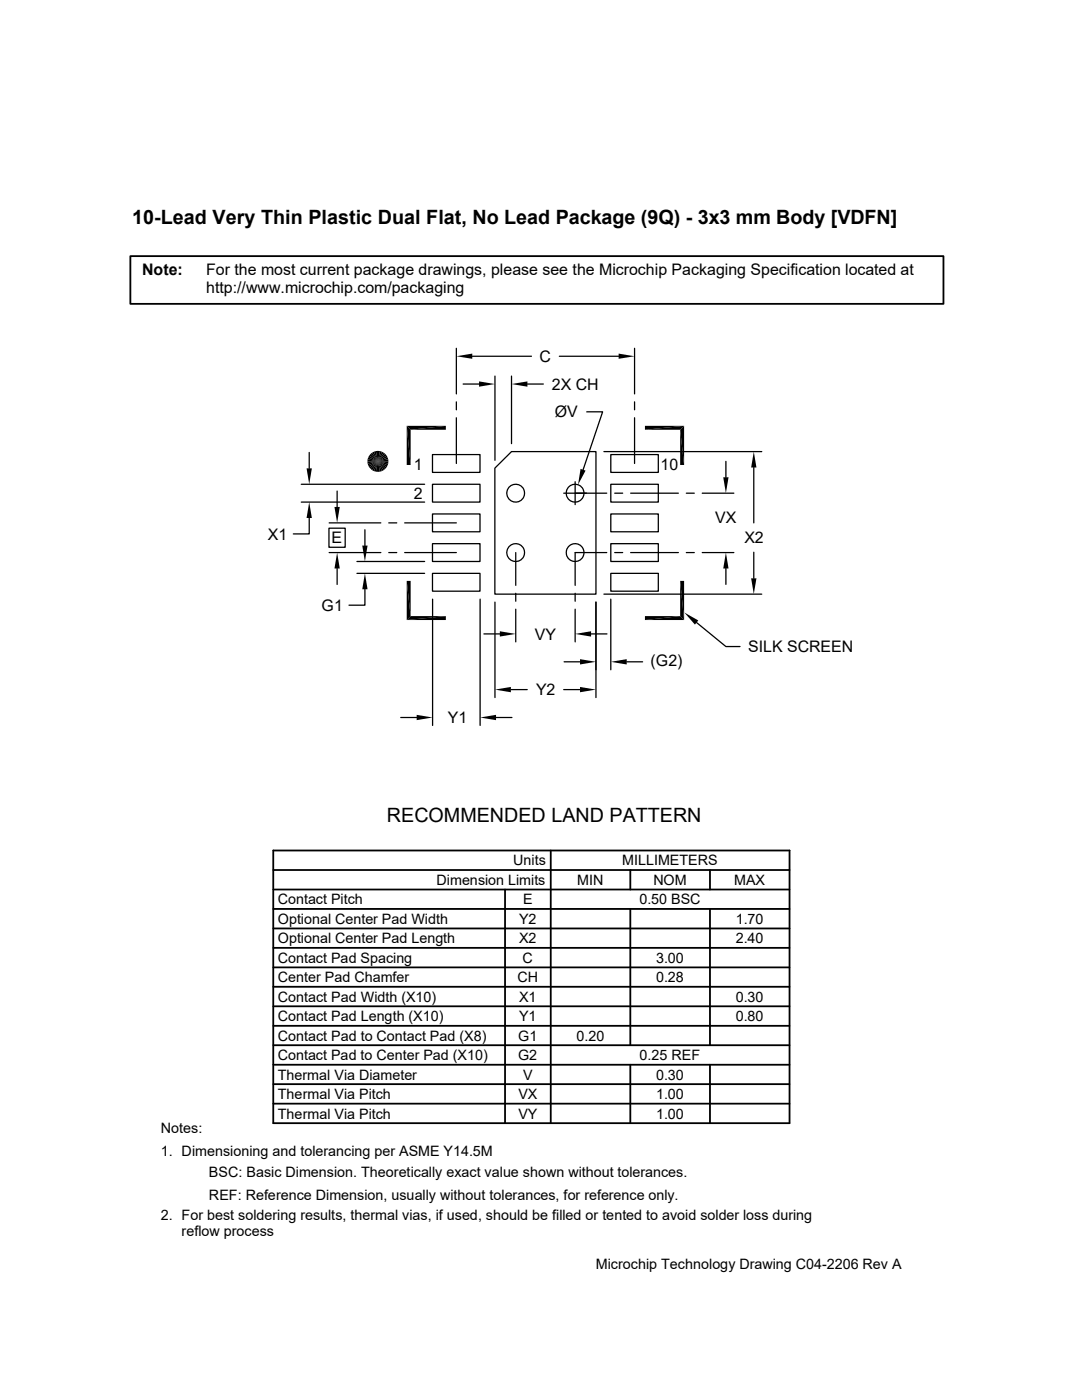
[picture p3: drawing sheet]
<svg xmlns="http://www.w3.org/2000/svg" width="216mm" height="279mm" viewBox="0 0 216 279" stroke-linecap="round" stroke-linejoin="round" font-family="sans-serif">
<defs><g id="words">
<g font-size="3.9">
<text x="26.4" y="44.7">10-Lead Very Thin Plastic Dual Flat, No Lead Package (9Q) - 3x3 mm Body [VDFN]</text>
<text x="77.2" y="164.1">RECOMMENDED LAND PATTERN</text>
</g>
<g font-size="3.2">
<text x="28.4" y="54.9">Note:</text>
<text x="41.1" y="54.9">For the most current package drawings, please see the Microchip Packaging Specification located at</text>
<text x="41.1" y="58.5">http://www.microchip.com/packaging</text>
<text x="107.7" y="72.2">C</text>
<text x="110.1" y="77.8">2X CH</text>
<text x="110.7" y="83.3">ØV</text>
<text x="82.5" y="93.8">1</text>
<text x="131.8" y="93.8">10</text>
<text x="82.5" y="99.5">2</text>
<text x="53.4" y="107.7">X1</text>
<text x="142.7" y="104.4">VX</text>
<text x="66.1" y="108.5">E</text>
<text x="148.5" y="108.4">X2</text>
<text x="64.2" y="121.9">G1</text>
<text x="106.7" y="127.7">VY</text>
<text x="149.3" y="130.2">SILK SCREEN</text>
<text x="129.8" y="132.9">(G2)</text>
<text x="107" y="138.8">Y2</text>
<text x="89.4" y="144.3">Y1</text>
</g>
<g font-size="2.9">
<text x="102.4" y="172.7">Units</text>
<text x="124.1" y="172.7">MILLIMETERS</text>
<text x="87.1" y="176.6">Dimension Limits</text>
<text x="115.2" y="176.6">MIN</text>
<text x="130.4" y="176.6">NOM</text>
<text x="146.5" y="176.6">MAX</text>
<text x="55.4" y="184.4">Optional Center Pad Width</text>
<text x="55.4" y="180.5">Contact Pitch</text>
<text x="103.6" y="184.4">Y2</text>
<text x="104.4" y="180.5">E</text>
<text x="127.6" y="180.5">0.50 BSC</text>
<text x="146.8" y="184.4">1.70</text>
<text x="55.4" y="188.3">Optional Center Pad Length</text>
<text x="103.6" y="188.3">X2</text>
<text x="146.8" y="188.3">2.40</text>
<text x="55.4" y="192.2">Contact Pad Spacing</text>
<text x="55.4" y="196">Center Pad Chamfer</text>
<text x="103.3" y="196">CH</text>
<text x="104.3" y="192.2">C</text>
<text x="130.9" y="192.2">3.00</text>
<text x="130.9" y="196">0.28</text>
<text x="55.4" y="203.8">Contact Pad Length (X10)</text>
<text x="55.4" y="199.9">Contact Pad Width (X10)</text>
<text x="103.6" y="203.8">Y1</text>
<text x="103.6" y="199.9">X1</text>
<text x="146.8" y="203.8">0.80</text>
<text x="146.8" y="199.9">0.30</text>
<text x="55.4" y="207.7">Contact Pad to Contact Pad (X8)</text>
<text x="103.4" y="207.7">G1</text>
<text x="115" y="207.7">0.20</text>
<text x="55.4" y="211.6">Contact Pad to Center Pad (X10)</text>
<text x="55.4" y="215.5">Thermal Via Diameter</text>
<text x="103.4" y="211.6">G2</text>
<text x="104.4" y="215.5">V</text>
<text x="127.6" y="211.6">0.25 REF</text>
<text x="130.9" y="215.5">0.30</text>
<text x="55.4" y="219.4">Thermal Via Pitch</text>
<text x="103.4" y="219.4">VX</text>
<text x="130.9" y="219.4">1.00</text>
<text x="32.1" y="226.2">Notes:</text>
<text x="55.4" y="223.2">Thermal Via Pitch</text>
<text x="103.4" y="223.2">VY</text>
<text x="130.9" y="223.2">1.00</text>
<text x="32.1" y="230.8">1. Dimensioning and tolerancing per ASME Y14.5M</text>
<text x="41.7" y="234.8">BSC: Basic Dimension. Theoretically exact value shown without tolerances.</text>
<text x="41.7" y="239.4">REF: Reference Dimension, usually without tolerances, for reference only.</text>
<text x="32.1" y="243.4">2. For best soldering results, thermal vias, if used, should be filled or tented to avoid solder loss during</text>
<text x="36.2" y="246.7">reflow process</text>
<text x="118.9" y="253.3">Microchip Technology Drawing C04-2206 Rev A</text>
</g>
</g></defs>
<g fill="none" stroke="#000" stroke-width=".25">
<path d="M91.1 69.5v9.1M92.4 76.6h3.2M94.2 71.1h11.8M98.8 75.1v16.8M102.1 75.1v13.4M105.2 76.6h3.2M111.6 71.1h11.8M126.6 69.5v9.1M60.1 96.6h24.6M61.7 90.3v3.2M67.3 98v3.2M86.3 96.6h9.5v3.6h-9.5z"/>
<path d="M86.3 90.7h9.5v3.6h-9.5zM91.1 80.2v1.6M91.1 83.4v9.1M98.7 93.4l3.4-3.3h16.8v28.5h-20.2zM112.5 98.4h8.6M114.8 96.1v4.6M117.1 82.2h3.1l-3.8 11.5M120.5 90.1h31.5M121.9 96.6h9.5v3.6h-9.5zM121.9 90.7h9.5v3.6h-9.5zM122.7 98.4h1.5M125.8 98.4h9.6"/>
<path d="M126.6 80.2v1.6M126.6 83.4v9.1M136.9 98.4h1.6M140.1 98.4h6.3M144.8 92.1v3.1M150.4 93.3v11.1M60.1 100.2h24.6M61.7 103.4v3.2h-3.2M65.6 105.4h3.3v3.8h-3.3zM65.7 110.3h10.3M65.7 104.4h10.3M67.3 113.5v3.1"/>
<path d="M71.2 112.1h13.5M71.2 114.4h13.5M72.8 117.6v3.2h-3.2M72.8 105.7v3.2M77.6 110.3h1.6M77.6 104.4h1.6M80.8 110.3h10.3M80.8 104.4h10.3M86.3 114.4h9.5v3.6h-9.5zM86.3 108.5h9.5v3.6h-9.5zM86.3 102.6h9.5v3.5h-9.5zM86.3 119.6v25.2"/>
<path d="M95.8 119.6v25.2M102.9 110.3v6.5M102.9 118.4v1.6M114.8 118.4v1.6M120.5 118.6h31.5M121.1 110.3h-6.3v6.5M121.9 114.4h9.5v3.6h-9.5zM121.9 108.5h9.5v3.6h-9.5zM121.9 102.6h9.5v3.5h-9.5zM121.9 119.6v14.1M122.7 110.3h1.5M125.8 110.3h9.6"/>
<path d="M136.9 110.3h1.6M140.1 110.3h6.3M144.8 113.5v3.1M150.4 110.2v5.2M96.6 126.5h3.1M98.8 120.2v19M101.9 137.6h3.3M102.9 121.6v6.5M112.5 137.6h3.2M112.6 132.1h3.1M114.8 121.6v6.5M117.9 126.5h3.2"/>
<path d="M118.9 120.2v19M125.1 132.1h3.1M139 124.2l5.8 4.8h2.9M80 143.2h3.1M99 143.2h3.2"/>
<circle cx="102.9" cy="98.4" r="1.78"/>
<circle cx="114.8" cy="98.4" r="1.78"/>
<circle cx="102.9" cy="110.3" r="1.78"/>
<circle cx="114.8" cy="110.3" r="1.79"/>
</g>
<g fill="#000">
<path d="M91.1 71.1l3.1-.5v1zM95.6 76.1l3.2 .5-3.2 .6zM102.1 76.6l3.1-.5v1.1zM123.4 70.6l3.2 .5-3.2 .5zM61.2 93.5h1l-.5 3.1zM73.3 92.5l2.1-.4-1.9 .8zM73.5 91.3l1.9 .8-2.1-.4zM73.5 92.9l1.9-.8-1.7 1.1zM73.7 90.9l1.7 1.2-1.9-.8zM73.7 93.2l1.7-1.1-1.5 1.5zM73.9 90.6l1.5 1.5-1.7-1.2zM75.4 92.1l-1.1 1.7-.4-.2z"/>
<path d="M73.9 90.6l.4-.3 1.1 1.8zM75.4 92.1l-.8 1.9-.3-.2zM74.3 90.3l.3-.2 .8 2zM75.4 92.1l-.4 2-.4-.1zM74.6 90.1l.4-.1 .4 2.1zM75.4 92.1l.8 1.9-.4 .1zM75.8 90l.4 .1-.8 2zM75.4 92.1l1.2 1.7-.4 .2zM76.2 90.1l.4 .2-1.2 1.8zM75.4 92.1l1.5 1.5-.3 .2zM76.6 90.3l.3 .3-1.5 1.5zM75.4 92.1l1.8 1.1-.3 .4z"/>
<path d="M76.9 90.6l.3 .3-1.8 1.2zM75.4 92.1l1.9 .8-.1 .3zM75.4 92.1l1.8-1.2 .1 .4zM75.4 92.1l2.1 .4-.2 .4zM75.4 92.1l1.9-.8 .2 .4zM81.2 85l.7 7.8h-.7zM81.2 85h7.8l-7.1 .8zM81.2 85l.7 .8v7zM81.9 85.8l7.1-.8v.8zM115.8 93.6l1 .3-1.5 2.9zM128.7 85h7.8l-7.8 .8zM128.7 85.8l7.8-.8-.8 .8z"/>
<path d="M135.7 85.8l.8 7h-.8zM135.7 85.8l.8-.8v7.8zM144.3 95.2h1.1l-.6 3.2zM150.4 90.1l.5 3.2h-1zM61.7 100.2l.5 3.2h-1zM66.7 101.2h1.1l-.5 3.2zM67.3 110.3l.5 3.2h-1.1zM72.3 108.9h1l-.5 3.2zM72.8 114.4l.5 3.2h-1zM135.7 115.9l.8 7.8-.8-.7zM135.7 115.9h.8v7.8zM144.8 110.3l.6 3.2h-1.1z"/>
<path d="M149.9 115.4h1l-.5 3.2zM81.2 115.9l.7 7.1-.7 .7zM81.2 115.9h.7v7.1zM81.2 123.7l7.8-.7v.7zM81.9 123h7.1l-7.8 .7zM99.7 126l3.2 .5-3.2 .5zM98.8 137.6l3.1-.5v1.1zM115.7 137.1l3.2 .5-3.2 .6zM115.7 131.6l3.2 .5-3.2 .5zM114.8 126.5l3.1-.5v1zM121.9 132.1l3.2-.5v1zM128.7 123h7l-7 .7z"/>
<path d="M128.7 123.7l7-.7 .8 .7zM136.5 122.2l2.8 1.6-.6 .9zM83.1 142.7l3.2 .5-3.2 .5zM95.8 143.2l3.2-.5v1z"/>
</g>
<path d="M73.3 91.9h4.2M75.6 90v4.2" fill="none" stroke="#000" stroke-width=".4"/>
<path d="M73.3 92.3h4.2M75.2 90v4.2" fill="none" stroke="#000" stroke-width=".42"/>
<g fill="none" stroke="#000" stroke-width=".36">
<path d="M26 51.1h162.3v9.5h-162.3zM54.5 173.6h103M54.5 169.7h103v54.5h-103zM54.5 177.5h103M100.8 177.5v46.7M109.9 169.7v54.5M125.8 173.6v3.9M141.7 173.6v3.9M54.5 196.9h103M54.5 185.3h103M54.5 181.4h103M54.5 189.2h103"/>
<path d="M54.5 193.1h103M125.8 181.4v27.2M141.7 181.4v27.2M54.5 200.8h103M54.5 208.6h103M54.5 204.7h103M54.5 212.5h103M54.5 216.4h103M125.8 212.5v11.7M141.7 212.5v11.7M54.5 220.3h103"/>
</g>
<use href="#words"/>
</svg>
